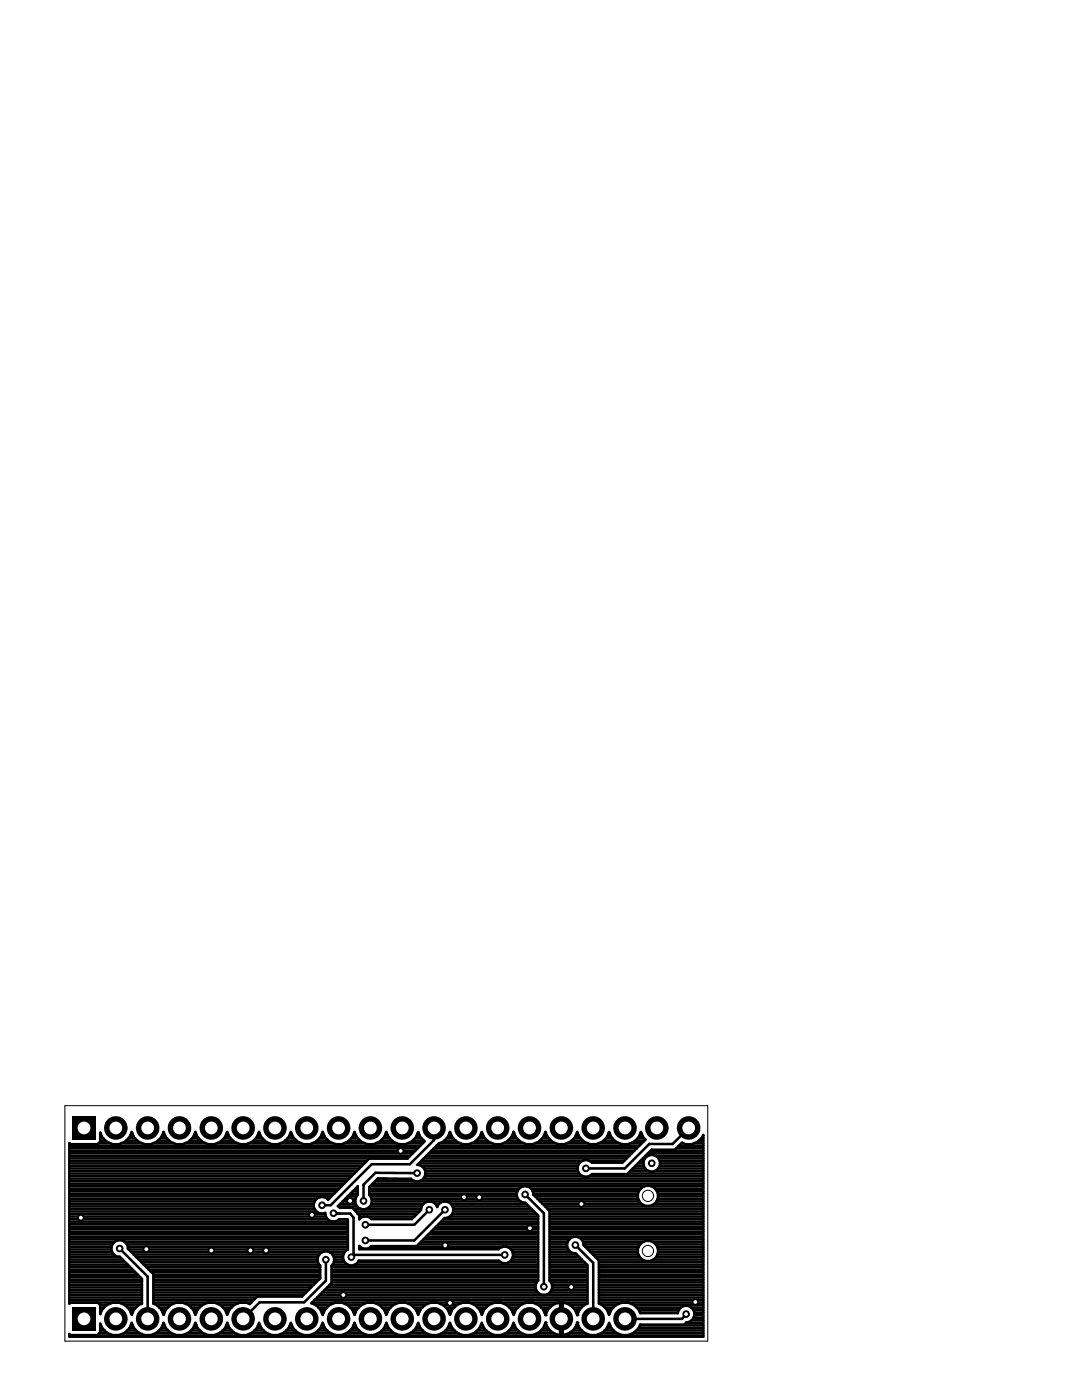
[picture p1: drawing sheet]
<svg xmlns="http://www.w3.org/2000/svg" width="216mm" height="279mm" viewBox="0 0 216 279" stroke-linecap="round" stroke-linejoin="round" font-family="sans-serif">
<g fill="none" stroke="#000" stroke-width=".2">
<path d="M13 220.7h128.2v47h-128.2z"/>
<circle cx="129.3" cy="238.7" r="1.13"/>
<circle cx="129.3" cy="249.7" r="1.13"/>
</g>
<g fill="#000">
<path d="M14.4 222.8h4.7v4.7h-4.7zM14.4 260.9h4.7v4.7h-4.7z"/>
<circle cx="23.1" cy="225.1" r="2.35"/>
<circle cx="29.5" cy="225.1" r="2.35"/>
<circle cx="35.8" cy="225.1" r="2.35"/>
<circle cx="42.2" cy="225.1" r="2.35"/>
<circle cx="48.5" cy="225.1" r="2.35"/>
<circle cx="54.9" cy="225.1" r="2.35"/>
<circle cx="61.2" cy="225.1" r="2.35"/>
<circle cx="67.6" cy="225.1" r="2.35"/>
<circle cx="69.8" cy="239.6" r=".76"/>
<circle cx="72.5" cy="239.7" r=".76"/>
<circle cx="73.9" cy="225.1" r="2.35"/>
<circle cx="79.9" cy="229.7" r=".76"/>
<circle cx="80.3" cy="225.1" r="2.35"/>
<circle cx="83.2" cy="234.1" r=".76"/>
<circle cx="86.6" cy="225.1" r="2.35"/>
<circle cx="92.6" cy="239" r=".76"/>
<circle cx="93" cy="225.1" r="2.35"/>
<circle cx="95.6" cy="239" r=".76"/>
<circle cx="99.3" cy="225.1" r="2.35"/>
<circle cx="104.8" cy="238.4" r=".76"/>
<circle cx="105.7" cy="225.1" r="2.35"/>
<circle cx="112" cy="225.1" r="2.35"/>
<circle cx="116.9" cy="233.2" r=".76"/>
<circle cx="118.4" cy="225.1" r="2.35"/>
<circle cx="124.7" cy="225.1" r="2.35"/>
<circle cx="130" cy="232.2" r=".76"/>
<circle cx="131.1" cy="225.1" r="2.35"/>
<circle cx="137.4" cy="225.1" r="2.35"/>
<circle cx="16.1" cy="243" r=".76"/>
<circle cx="23.9" cy="249.2" r=".76"/>
<circle cx="29.2" cy="249.3" r=".76"/>
<circle cx="42.2" cy="249.6" r=".76"/>
<circle cx="50" cy="249.6" r=".76"/>
<circle cx="53.1" cy="249.6" r=".76"/>
<circle cx="62.2" cy="242.4" r=".76"/>
<circle cx="64.3" cy="240.5" r=".76"/>
<circle cx="65" cy="251.4" r=".76"/>
<circle cx="66.5" cy="242.1" r=".76"/>
<circle cx="68.5" cy="258.4" r=".76"/>
<circle cx="70.1" cy="250.9" r=".76"/>
<circle cx="72.9" cy="247.6" r=".76"/>
<circle cx="72.9" cy="244.4" r=".76"/>
<circle cx="85.7" cy="241.4" r=".76"/>
<circle cx="88.8" cy="241.4" r=".76"/>
<circle cx="88.8" cy="248.5" r=".76"/>
<circle cx="100.7" cy="250.4" r=".76"/>
<circle cx="105.7" cy="245.1" r=".76"/>
<circle cx="108.5" cy="256.8" r=".76"/>
<circle cx="114" cy="256.9" r=".76"/>
<circle cx="114.8" cy="248.5" r=".76"/>
<circle cx="116" cy="240.3" r=".76"/>
<circle cx="138.7" cy="259.8" r=".76"/>
<circle cx="23.1" cy="263.2" r="2.35"/>
<circle cx="29.5" cy="263.2" r="2.35"/>
<circle cx="35.8" cy="263.2" r="2.35"/>
<circle cx="42.2" cy="263.2" r="2.35"/>
<circle cx="48.5" cy="263.2" r="2.35"/>
<circle cx="54.9" cy="263.2" r="2.35"/>
<circle cx="61.2" cy="263.2" r="2.35"/>
<circle cx="67.6" cy="263.2" r="2.35"/>
<circle cx="73.9" cy="263.2" r="2.35"/>
<circle cx="80.3" cy="263.2" r="2.35"/>
<circle cx="86.6" cy="263.2" r="2.35"/>
<circle cx="89.8" cy="260" r=".76"/>
<circle cx="93" cy="263.2" r="2.35"/>
<circle cx="99.3" cy="263.2" r="2.35"/>
<circle cx="105.7" cy="263.2" r="2.35"/>
<circle cx="108.9" cy="262.4" r=".25"/>
<circle cx="108.9" cy="264" r=".25"/>
<circle cx="112" cy="263.2" r="2.35"/>
<circle cx="115.2" cy="264" r=".25"/>
<circle cx="115.2" cy="262.4" r=".25"/>
<circle cx="118.4" cy="263.2" r="2.35"/>
<circle cx="124.7" cy="263.2" r="2.35"/>
<circle cx="136.9" cy="262.3" r=".76"/>
</g>
<g fill="none" stroke="#000" stroke-width=".51">
<path d="M13.8 236.7h54.4M13.8 239.8h49M13.8 239.3h49.4M13.8 238.8h52.3M13.8 238.2h52.9M13.8 237.7h53.4M13.8 237.2h53.9M13.8 236.2h54.9M13.8 235.7h55.4M13.8 235.2h55.9M13.8 234.7h56.4M13.8 234.2h56.9"/>
<path d="M13.8 233.7h57.4M13.8 233.2h57.9M13.8 232.7h58.4M13.8 232.2h58.9M13.8 231.7h59.4M13.8 231.2h67.5M13.8 230.7h68M13.8 230.2h68.6M13.8 229.7h69.1M13.8 229.2h69.6M13.8 228.7h70.1M13.8 228.1h.1"/>
<path d="M19.7 228.1h2.3M20 227.6h1.1M20 227.1h.6M20 226.6h.2M20 226.1h.1M24.2 228.1h4.1M25.2 227.6h2.2M25.7 227.1h1.2M26 226.6h.6M26.2 226.1h.2M30.6 228.1h4.1M31.5 227.6h2.3"/>
<path d="M32 227.1h1.3M32.3 226.6h.6M32.5 226.1h.2M36.9 228.1h4.1M37.9 227.6h2.2M38.4 227.1h1.2M38.7 226.6h.6M38.9 226.1h.2M43.3 228.1h4.1M44.2 227.6h2.3M44.7 227.1h1.3M45 226.6h.6"/>
<path d="M45.2 226.1h.2M49.6 228.1h4.1M50.6 227.6h2.2M51.1 227.1h1.2M51.4 226.6h.6M51.6 226.1h.2M56 228.1h4.1M56.9 227.6h2.3M57.4 227.1h1.3M57.7 226.6h.6M57.9 226.1h.2M62.3 228.1h4.1"/>
<path d="M63.3 227.6h2.2M63.8 227.1h1.2M64.1 226.6h.6M64.3 226.1h.2M65.3 239.3h.3M68.4 239.8h2.5M68.7 228.1h4.1M68.9 239.3h2M69.4 238.8h1.7M69.6 227.6h2.3M69.9 238.2h1.5M70.1 227.1h1.3"/>
<path d="M70.4 237.7h1M70.4 226.6h.6M70.6 226.1h.2M70.9 237.2h.5M71.1 238.7l.3-.2v-1.8l-4 4 .4 .3h1.6a1.22 1.22 0 0 1 1.6 .8M71.1 238.7a1.68 1.68 0 0 0 1.4 2.7 1.68 1.68 0 0 0 1.4-2.7M73.7 238.2h29.4M73.7 237.7h29.6M73.7 237.2h29.9M73.9 236.7h54.8M73.9 238.8h29.2M74.2 239.3h29.2"/>
<path d="M74.2 239.8h29.6M74.4 236.2h65.9M74.9 235.7h7.9M75 228.1h4.1M75.4 235.2h1.7M75.4 235.2l-1.7 1.7v1.6l.2 .2M75.4 235.2l6.6 .1a1.66 1.66 0 0 0 2.8-.5 1.66 1.66 0 0 0-1.5-2.3l4.2-4.3 .9-.3 1-1 .4-1a3.3 3.3 0 0 0 3.2 2.5 3.3 3.3 0 0 0 3.1-2.5 3.3 3.3 0 0 0 3.2 2.5 3.3 3.3 0 0 0 3.2-2.5 3.3 3.3 0 0 0 3.2 2.5 3.3 3.3 0 0 0 3.1-2.5 3.3 3.3 0 0 0 3.2 2.5 3.3 3.3 0 0 0 3.2-2.5 3.3 3.3 0 0 0 3.2 2.5 3.3 3.3 0 0 0 3.1-2.5 3.3 3.3 0 0 0 3.2 2.5 3.3 3.3 0 0 0 3.2-2.5l.4 1 .5 .5-4.6 4.6h-6.1a1.66 1.66 0 0 0-2.4 0 1.66 1.66 0 0 0 0 2.4 1.66 1.66 0 0 0 2.4-.1h7l4.9-4.8h4.7l1.4-1.4a3.1 3.1 0 0 0 4.2-1.6v40.3h-126.5v-.6l.2 .2h5.5l.5-.5v-1.7l.4 .8M76 227.6h2.2M76.5 227.1h1.2M76.8 226.6h.6M77 226.1h.2M81.4 228.1h3"/>
<path d="M82.3 227.6h2.3M82.8 227.1h1.3M83.1 226.6h.6M83.2 234.1h-8.3l-2.4 2.3v3.3M83.3 226.1h.2M83.6 232.2h32M83.7 235.7h56.6M84.1 231.7h32.1M84.1 232.7h31.2M84.5 235.2h55.8M84.6 231.2h40.5M84.6 233.2h30.7"/>
<path d="M84.8 234.7h31.5M84.8 233.7h30.5M84.9 234.2h30.7M85.1 230.7h40.5M85.6 230.2h40.5M86.1 229.7h40.5M86.6 229.2h40.5M86.6 225.1v2.4l-4.8 4.8h-7.6l-8.2 8.2h-1.7M87.1 228.7h40.5M87.7 228.1h4.1M88.7 227.6h2.2M89.2 227.1h1.2"/>
<path d="M89.5 226.6h.6M89.7 226.1h.2M94.1 228.1h4.1M95 227.6h2.3M95.5 227.1h1.3M95.8 226.6h.6M96 226.1h.2M100.4 228.1h4.1M101.4 227.6h2.2M101.9 227.1h1.2M102.2 226.6h.6M102.4 226.1h.2"/>
<path d="M104.4 236.7a1.67 1.67 0 0 0-1.3 1.8 1.67 1.67 0 0 0 1.7 1.5l2.6 2.6v13a1.65 1.65 0 0 0-.5 1.7 1.65 1.65 0 0 0 1.3 1.1M104.8 238.4l3.7 3.7v14.7M105.1 236.7a1.61 1.61 0 0 1 1.3 1.7l3.3 3.3v13.9a1.65 1.65 0 0 1 .4 1.7 1.65 1.65 0 0 1-1.3 1.1M106 237.2h21.9M106.3 237.7h21.2M106.4 238.2h20.9M106.8 238.8h20.5M106.8 228.1h4.1M107.3 239.3h20.1M107.7 227.6h2.3M107.8 239.8h19.8M108.2 227.1h1.3"/>
<path d="M108.5 226.6h.6M108.7 226.1h.2M113.1 228.1h4.1M114.1 227.6h2.2M114.6 227.1h1.2M114.9 226.6h.6M115.1 226.1h.2M117.5 234.7h22.8M117.6 231.7h6.9M119.5 228.1h4.1M120.4 227.6h2.3M120.9 227.1h1.3"/>
<path d="M121.2 226.6h.6M121.4 226.1h.2M125.3 234.2h15M125.8 233.7h3.7M125.8 228.1h2.3M126.3 233.2h2.5M126.8 227.6h1.8M126.8 232.7h1.7M127.3 227.1h1.2M127.3 238.3a2.05 2.05 0 0 1 2-1.7 2.05 2.05 0 0 1 2 1.7M127.3 238.3a2.05 2.05 0 0 0 2 2.4 2.05 2.05 0 0 0 2-2.4M127.3 232.2h1.1"/>
<path d="M127.6 226.6h.6M127.8 231.7h.7M127.8 226.1h.2M128.3 231.2h.4M128.8 230.7h.5M129.3 230.2h11M129.8 229.7h10.5M129.9 236.7h10.4M130.6 233.7h9.7M130.7 237.2h9.6M130.8 230.7h9.5M131 239.8h9.3"/>
<path d="M131.1 237.7h9.2M131.2 239.3h9.1M131.3 238.2h9M131.3 238.8h9M131.3 233.2h9M131.4 231.2h8.9M131.6 232.7h8.7M131.6 231.7h8.7M131.7 232.2h8.6M135 229.2h5.3M135.5 228.7h4.8M136 228.1h.3"/>
<path d="M137.4 225.1l-3.2 3.2h-4.7l-4.8 4.9h-7.8M138.5 228.1h1.8M139.5 227.6h.8M140 227.1h.3M140.3 226.6h.1M13.8 243.3h51.6M13.8 242.8h51.2M13.8 260h14.5M13.8 246.8h55.6M13.8 243.8h55.6M13.8 258.4h14.5M13.8 259.5h14.5"/>
<path d="M13.8 259h14.5M13.8 257.9h14.5M13.8 257.4h14.5M13.8 256.9h14.5M13.8 256.4h14.5M13.8 255.9h14.5M13.8 255.4h14.5M13.8 254.9h14.2M13.8 254.4h13.7M13.8 253.9h13.2M13.8 253.4h12.7M13.8 252.9h12.2"/>
<path d="M13.8 252.4h11.7M13.8 251.9h11.2M13.8 251.4h10.7M13.8 250.9h10.2M13.8 250.4h8.9M13.8 249.9h8.6M13.8 249.4h8.4M13.8 248.9h8.4M13.8 248.3h8.6M13.8 247.8h9.1M13.8 247.3h55.6M13.8 246.3h55.6"/>
<path d="M13.8 245.8h55.6M13.8 245.3h55.6M13.8 244.8h55.6M13.8 244.3h55.6M13.8 242.3h51.1M13.8 241.8h49.4M13.8 241.3h49M13.8 240.8h48.8M13.8 240.3h48.8M19.5 260l.5 .5v1.8l.4-.9 .9-.9 1.2-.5M23.8 260l1.1 .5M23.9 249.2l5.6 5.6v8.4"/>
<path d="M24.9 247.8h44.5M25.3 248.3h44.1M25.5 248.9h43.9M25.7 249.4h43.7M26.2 249.9h38.2M26.7 250.4h37M27.2 250.9h36.3M27.7 251.4h35.7M28.2 251.9h35.2M28.7 252.4h35M29.2 252.9h34.7M29.7 253.4h34.2"/>
<path d="M30.2 253.9h33.7M30.6 260h19.5M30.6 258.4h29.9M30.6 259.5h20M30.6 259h20.6M30.6 257.9h30.5M30.6 257.4h31M30.6 256.9h31.5M30.6 256.4h32M30.6 255.9h32.5M30.6 255.4h33M30.6 254.9h33.3"/>
<path d="M30.6 254.4h33.3M35.2 260l-1.2 .5M36.5 260l1.1 .5M41.5 260l-1.2 .5M42.8 260l1.2 .5M47.9 260l-1.2 .5M49.2 260l.6 .3 1.5-1.5h8.9l3.7-3.7v-2.5a1.66 1.66 0 0 1-.1-2.4 1.66 1.66 0 0 1 2.4 0 1.66 1.66 0 0 1 0 2.4v3.5l-4.1 4 .9 .4M62.2 242.4h.2M62.3 260h54.9M62.8 259.5h54.4M63.3 259h53.9M63.8 258.4h53.4"/>
<path d="M64.3 257.9h43M64.8 257.4h42.2M65 251.4v4.2l-4.3 4.3h-8.9l-3.3 3.3M65.3 256.9h41.6M65.6 249.9h3.2M65.8 256.4h41.1M66.2 255.9h40.9M66.2 255.4h41.2M66.2 254.9h41.2M66.2 254.4h41.2M66.2 253.9h41.2M66.2 253.4h41.2"/>
<path d="M66.2 252.9h41.2M66.2 243.8a1.61 1.61 0 0 1-1.3-1.7 1.67 1.67 0 0 1-2.3-2 1.67 1.67 0 0 1 2.9-.7l8.2-8.2h7.6l3.4-3.4-.8-.9-.5-1a3.3 3.3 0 0 1-3.1 2.5 3.3 3.3 0 0 1-3.2-2.5 3.3 3.3 0 0 1-3.2 2.5 3.3 3.3 0 0 1-3.2-2.5 3.3 3.3 0 0 1-3.1 2.5 3.3 3.3 0 0 1-3.2-2.5 3.3 3.3 0 0 1-3.2 2.5 3.3 3.3 0 0 1-3.2-2.5 3.3 3.3 0 0 1-3.1 2.5 3.3 3.3 0 0 1-3.2-2.5 3.3 3.3 0 0 1-3.2 2.5 3.3 3.3 0 0 1-3.2-2.5 3.3 3.3 0 0 1-3.1 2.5 3.3 3.3 0 0 1-3.2-2.5 3.3 3.3 0 0 1-3.2 2.5 3.3 3.3 0 0 1-3.2-2.5 3.3 3.3 0 0 1-3.1 2.5 3.3 3.3 0 0 1-3.2-2.5 3.3 3.3 0 0 1-3.1 2.5 3.3 3.3 0 0 1-3.2-2.3v1.7l-.5 .5h-5.5l-.2-.2v32.1l.2-.2M66.3 250.4h2.2M66.4 252.4h3M66.6 250.9h1.9M66.6 251.9h2.2M66.7 251.4h1.8M66.9 243.8l.8-.5 1.7 .1v6M66.9 260l-1.2 .5M67.5 240.8h3.8M67.9 240.3h3.1M67.9 242.2l-1.4-.1 3.4 .1 .6 .8v7.4"/>
<path d="M68.2 260l1.2 .5M69.4 249.4a1.66 1.66 0 0 0-.5 2.7 1.66 1.66 0 0 0 2.7-.5h27.9a1.63 1.63 0 0 0 2.6-.2M70.5 250.4h30.2M70.5 250.4l-.4 .5M70.6 241.3h1.5M70.8 252.4h36.6M71 241.8l.7 .7v.8l.9-.5M71 241.8h12.7M71.4 242.3h11.8M71.4 251.9h28.5M71.7 243.3h.1M71.7 248.9h.2"/>
<path d="M71.7 242.8h11M73 241.3h11M73.2 242.8l.9 .5h8.1l1.8-1.8a1.65 1.65 0 0 1 1.4-1.7 1.65 1.65 0 0 1 1.8 1.1 1.66 1.66 0 0 1 2-1.1 1.66 1.66 0 0 1 1.3 1.8 1.66 1.66 0 0 1-1.7 1.5l-5.7 5.6h-9a1.58 1.58 0 0 1-2.4 0v.6h27.8a1.67 1.67 0 0 1 2.3-.2 1.67 1.67 0 0 1 .3 2.3M73.3 260l-1.2 .5M73.8 240.8h10.4M74 248.9h26.2M74.1 240.3h10.4M74.6 260l1.1 .5 1 .9 .4 1 .4-1 .9-.9M79.6 260l-1.2 .5M80.9 260l1.2 .5M83.5 248.3h23.9M84 247.8h23.4"/>
<path d="M84.5 247.3h22.9M85 246.8h22.4M85.5 246.3h21.9M85.7 241.4l-3 3h-9.8M86 260l-1.2 .5-.9 .9-.5 1-.4-1-.9-.9M86 245.8h21.4M86.5 245.3h20.9M86.8 240.3h.8M87 244.8h20.4M87.2 240.8h.1M87.3 260l1.1 .5M87.5 244.3h19.9"/>
<path d="M88 243.8h19.4M88.5 243.3h18.9M88.8 241.4l-6.1 6.2h-9.8M89.8 242.8h17.6M90 240.3h15M90.2 242.3h16.9M90.3 240.8h15.3M90.4 241.8h16.2M90.4 241.3h15.7M92.3 260l-1.2 .5M93.6 260l1.2 .5M98.7 260l-1.2 .5"/>
<path d="M100 260l1.1 .5M101.2 248.9h6.2M101.6 251.9h5.8M102 249.4h5.4M102.1 251.4h5.3M102.3 249.9h5.1M102.3 250.9h5.1M102.4 250.4h5M105 260l-1.2 .5M106.3 260l1.2 .5M108.3 240.3h19.7M108.8 240.8h31.5"/>
<path d="M109.3 241.3h31M109.7 243.3h30.6M109.7 242.8h30.6M109.7 246.8h30.6M109.7 243.8h30.6M109.7 255.4h7.5M109.7 254.9h7.5M109.7 254.4h7.5M109.7 253.9h7.5M109.7 253.4h7.5M109.7 252.9h7.5M109.7 252.4h7.4"/>
<path d="M109.7 251.9h6.9M109.7 251.4h6.4M109.7 250.9h5.9M109.7 250.4h5.4M109.7 249.9h4.2M109.7 249.4h3.7M109.7 248.9h3.5M109.7 248.3h3.5M109.7 247.8h3.6M109.7 247.3h3.9M109.7 246.3h30.6M109.7 245.8h30.6"/>
<path d="M109.7 245.3h30.6M109.7 244.8h30.6M109.7 244.3h30.6M109.7 242.3h30.6M109.7 241.8h30.6M109.7 257.9h7.5M109.9 255.9h7.3M110 257.4h7.2M110.2 256.4h7M110.2 256.9h7M114.5 246.8a1.67 1.67 0 0 0-1.4 1.8 1.67 1.67 0 0 0 1.7 1.5l2.4 2.4v7.7l-.7 .3M114.8 248.5l3.6 3.5v11.2"/>
<path d="M115.1 246.8a1.61 1.61 0 0 1 1.4 1.7l3 3.1v8.6l.7 .3M116 247.3h24.3M116.3 247.8h12.1M116.5 248.3h11.2M116.8 248.9h10.6M117.3 249.4h10M117.8 249.9h9.5M118.3 250.4h9.1M118.8 250.9h8.9M119.3 251.4h8.9M119.5 260h20.8M119.5 258.4h20.8"/>
<path d="M119.5 259.5h20.8M119.5 259h20.8M119.5 257.9h20.8M119.5 257.4h20.8M119.5 256.9h20.8M119.5 256.4h20.8M119.5 255.9h20.8M119.5 255.4h20.8M119.5 254.9h20.8M119.5 254.4h20.8M119.5 253.9h20.8M119.5 253.4h20.8"/>
<path d="M119.5 252.9h20.8M119.5 252.4h20.8M119.5 251.9h20.8M124.1 260l-1.2 .5M125.4 260l1.1 .5M130.2 247.8h10.1M130.4 251.4h9.9M130.5 240.3h9.8M130.8 248.3h9.5M130.9 250.9h9.4M131.1 248.9h9.2M131.2 250.4h9.1"/>
<path d="M131.3 249.9h9M131.3 249.4h9M13.8 266.5h126.5M19.9 266h1.5M20 260.5h1.3M20 265.5h.8M20 265h.4M20 264.5h.1M20 262h.1M20 261.5h.3M20 261h.8M20.4 265a3.3 3.3 0 0 0 3.3 1.5 3.3 3.3 0 0 0 2.6-2.5 3.3 3.3 0 0 0 2.6 2.5 3.3 3.3 0 0 0 3.3-1.5"/>
<path d="M24.8 266h3M24.9 260.5l1 .9 .4 1 .4-1 .9-.9M25 260.5h2.6M25.4 265.5h1.8M25.5 261h1.6M25.9 265h.8M25.9 261.5h.8M26.1 264.5h.4M26.1 262h.4M27.6 260.5l.7-.3v-5l-4.4-4.4a1.66 1.66 0 0 1-1.7-1.6 1.66 1.66 0 0 1 1.7-1.7 1.66 1.66 0 0 1 1.6 1.7l5.1 5.1v5.9l.7 .3 .9 .9 .4 1 .5-1 .9-.9M31.1 266h3M31.3 260.5h2.7"/>
<path d="M31.7 265.5h1.8M31.8 261h1.7M32.2 265l.4-1 .5 1M32.2 265h.9M32.3 261.5h.7M32.4 264.5h.4M32.5 262h.3M33.1 265a3.3 3.3 0 0 0 5.5 0M37.5 266h3M37.6 260.5l1 .9 .4 1 .4-1 .9-.9M37.7 260.5h2.6M38.1 265.5h1.8"/>
<path d="M38.2 261h1.6M38.6 265l.4-1 .4 1M38.6 265h.8M38.6 261.5h.8M38.8 264.5h.4M38.8 262h.4M39.4 265a3.3 3.3 0 0 0 3.3 1.5 3.3 3.3 0 0 0 2.6-2.5l.5 1M43.8 266h3M44 260.5l.9 .9 .4 1 .5-1 .9-.9M44 260.5h2.7M44.4 265.5h1.8M44.5 261h1.7"/>
<path d="M44.9 265h.9M45 261.5h.7M45.1 264.5h.4M45.2 262h.3M45.8 265a3.3 3.3 0 0 0 5.5 0M50.2 266h3M50.8 265.5h1.8M51.3 265l.4-1 .4 1M51.3 265h.8M51.5 264.5h.4M52.1 265a3.3 3.3 0 0 0 5.5 0M56.5 266h3"/>
<path d="M57.1 265.5h1.8M57.6 265l.4-1 .5 1M57.6 265h.9M57.8 264.5h.4M58.5 265a3.3 3.3 0 0 0 5.5 0M62.9 266h3M63 260.5l1 .9 .4 1 .4-1 .9-.9M63.1 260.5h2.6M63.5 265.5h1.8M63.6 261h1.6M64 265l.4-1 .4 1M64 265h.8"/>
<path d="M64 261.5h.8M64.2 264.5h.4M64.2 262h.4M64.8 265a3.3 3.3 0 0 0 3.3 1.5 3.3 3.3 0 0 0 2.6-2.5 3.3 3.3 0 0 0 2.7 2.5 3.3 3.3 0 0 0 3.3-1.5M69.2 266h3M69.4 260.5l.9 .9 .4 1 .5-1 .9-.9M69.4 260.5h2.7M69.8 265.5h1.8M69.9 261h1.7M70.3 265h.9M70.4 261.5h.7M70.5 264.5h.4"/>
<path d="M70.6 262h.3M75.6 266h3M75.8 260.5h2.6M76.2 265.5h1.8M76.3 261h1.6M76.7 265l.4-1 .4 1M76.7 265h.8M76.7 261.5h.8M76.9 264.5h.4M76.9 262h.4M77.5 265a3.3 3.3 0 0 0 5.5 0M81.9 266h3"/>
<path d="M82.1 260.5h2.7M82.5 265.5h1.8M82.6 261h1.7M83 265l.4-1 .5 1M83 265h.9M83.1 261.5h.7M83.2 264.5h.4M83.3 262h.3M83.9 265a3.3 3.3 0 0 0 3.3 1.5 3.3 3.3 0 0 0 2.6-2.5 3.3 3.3 0 0 0 2.6 2.5 3.3 3.3 0 0 0 3.3-1.5M88.3 266h3M88.4 260.5l1 .9 .4 1 .4-1 .9-.9M88.5 260.5h2.6"/>
<path d="M88.9 265.5h1.8M89 261h1.6M89.4 265h.8M89.4 261.5h.8M89.6 264.5h.4M89.6 262h.4M94.6 266h3M94.8 260.5l.9 .9 .4 1 .5-1 .9-.9M94.8 260.5h2.7M95.2 265.5h1.8M95.3 261h1.7M95.7 265l.4-1 .5 1"/>
<path d="M95.7 265h.9M95.8 261.5h.7M95.9 264.5h.4M96 262h.3M96.6 265a3.3 3.3 0 0 0 5.5 0M101 266h3M101.1 260.5l1 .9 .4 1 .4-1 .9-.9M101.2 260.5h2.6M101.6 265.5h1.8M101.7 261h1.6M102.1 265l.4-1 .4 1M102.1 265h.8"/>
<path d="M102.1 261.5h.8M102.3 264.5h.4M102.3 262h.4M102.9 265a3.3 3.3 0 0 0 5.5 0M107.3 266h3.1M107.5 260.5l.9 .9 .5 1 .3-.9M107.5 260.5h2.8M107.9 265.5h1.8M108 261h1.7M108.4 265h.9M108.5 261.5h.8M108.6 264.5h.4"/>
<path d="M108.7 262h.3M108.8 264h.1M108.9 264l-.5 1M108.9 264a3.2 3.2 0 0 0 2.9 2.4M110.3 260.4l1.5-.4v3h.5v-3a3.2 3.2 0 0 1 2.5 1.5M110.3 260.4l-1.1 1.1M111.8 266.4h.1M111.8 266.4v-2.9h.5v2.9M111.8 266h.5M111.8 265.5h.5M111.8 265h.5M111.8 264.5h.5"/>
<path d="M111.8 264h.5M111.8 263.5h.5M111.8 262.5h.5M111.8 262h.5M111.8 261.5h.5M111.8 261h.5M111.8 260.5h.5M112.3 266.4h.1M113.6 266h3.1M113.8 260.5h2.7M114.3 265.5h1.8M114.4 261h1.6"/>
<path d="M114.7 265h.9M114.8 261.5h.8M115 264.5h.4M115 262h.4M115.2 264h.1M115.2 264a3.3 3.3 0 0 0 2.6 2.5 3.3 3.3 0 0 0 3.3-1.5M115.2 264a3.2 3.2 0 0 1-2.9 2.4M116.5 260.5l-.9 .9-.4 1-.4-.9M120 266h3M120.2 260.5l.9 .9 .4 1 .5-1 .9-.9M120.2 260.5h2.7M120.6 265.5h1.8"/>
<path d="M120.7 261h1.7M121.1 265l.4-1 .5 1M121.1 265h.9M121.2 261.5h.7M121.3 264.5h.4M121.4 262h.3M122 265a3.3 3.3 0 0 0 5.5 0M126.4 266h13.9M126.5 260.5l1 .9 .2 .7h7.6a1.67 1.67 0 0 1 1.7-1.5 1.67 1.67 0 0 1 1.6 1.6 1.67 1.67 0 0 1-1.6 1.7l-.4 .5h-8.9l-.2 .6M126.6 260.5h13.7M127 265.5h13.3M127.1 261h8.8"/>
<path d="M127.5 265h12.8M127.5 261.5h7.9M127.7 264.5h12.6M127.7 262h7.6M136.9 264h3.4M136.9 262.3l-.8 .9h-11.4M138 261h2.3M138 263.5h2.3M138.4 261.5h1.9M138.4 263h1.9M138.6 262.5h1.7M138.6 262h1.7"/>
<circle cx="130" cy="232.2" r="1.68"/>
<circle cx="129.3" cy="249.7" r="2.05"/>
</g>
<g fill="#fff">
<circle cx="16.8" cy="263.2" r="1.27"/>
<circle cx="23.1" cy="263.2" r="1.27"/>
<circle cx="29.5" cy="263.2" r="1.27"/>
<circle cx="35.8" cy="263.2" r="1.27"/>
<circle cx="42.2" cy="263.2" r="1.27"/>
<circle cx="48.5" cy="263.2" r="1.27"/>
<circle cx="54.9" cy="263.2" r="1.27"/>
<circle cx="61.2" cy="263.2" r="1.27"/>
<circle cx="67.6" cy="263.2" r="1.27"/>
<circle cx="73.9" cy="263.2" r="1.27"/>
<circle cx="80.3" cy="263.2" r="1.27"/>
<circle cx="86.6" cy="263.2" r="1.27"/>
<circle cx="93" cy="263.2" r="1.27"/>
<circle cx="99.3" cy="263.2" r="1.27"/>
<circle cx="105.7" cy="263.2" r="1.27"/>
<circle cx="112" cy="263.2" r="1.27"/>
<circle cx="118.4" cy="263.2" r="1.27"/>
<circle cx="124.7" cy="263.2" r="1.27"/>
<circle cx="16.8" cy="225.1" r="1.27"/>
<circle cx="23.1" cy="225.1" r="1.27"/>
<circle cx="29.5" cy="225.1" r="1.27"/>
<circle cx="35.8" cy="225.1" r="1.27"/>
<circle cx="42.2" cy="225.1" r="1.27"/>
<circle cx="48.5" cy="225.1" r="1.27"/>
<circle cx="54.9" cy="225.1" r="1.27"/>
<circle cx="61.2" cy="225.1" r="1.27"/>
<circle cx="67.6" cy="225.1" r="1.27"/>
<circle cx="73.9" cy="225.1" r="1.27"/>
<circle cx="80.3" cy="225.1" r="1.27"/>
<circle cx="86.6" cy="225.1" r="1.27"/>
<circle cx="93" cy="225.1" r="1.27"/>
<circle cx="99.3" cy="225.1" r="1.27"/>
<circle cx="105.7" cy="225.1" r="1.27"/>
<circle cx="112" cy="225.1" r="1.27"/>
<circle cx="118.4" cy="225.1" r="1.27"/>
<circle cx="124.7" cy="225.1" r="1.27"/>
<circle cx="131.1" cy="225.1" r="1.27"/>
<circle cx="137.4" cy="225.1" r="1.27"/>
<circle cx="92.6" cy="239" r=".38"/>
<circle cx="116" cy="240.3" r=".38"/>
<circle cx="68.5" cy="258.4" r=".38"/>
<circle cx="89.8" cy="260" r=".38"/>
<circle cx="62.2" cy="242.4" r=".38"/>
<circle cx="42.2" cy="249.6" r=".38"/>
<circle cx="79.9" cy="229.7" r=".38"/>
<circle cx="69.9" cy="239.6" r=".38"/>
<circle cx="114" cy="256.9" r=".38"/>
<circle cx="50" cy="249.6" r=".38"/>
<circle cx="53.1" cy="249.6" r=".38"/>
<circle cx="138.7" cy="259.8" r=".38"/>
<circle cx="16.1" cy="243" r=".38"/>
<circle cx="29.2" cy="249.3" r=".38"/>
<circle cx="95.6" cy="239" r=".38"/>
<circle cx="105.7" cy="245.1" r=".38"/>
<circle cx="88.8" cy="248.5" r=".38"/>
<circle cx="72.5" cy="239.7" r=".38"/>
<circle cx="83.2" cy="234.1" r=".38"/>
<circle cx="136.9" cy="262.3" r=".38"/>
<circle cx="108.5" cy="256.8" r=".38"/>
<circle cx="104.8" cy="238.4" r=".38"/>
<circle cx="114.8" cy="248.5" r=".38"/>
<circle cx="100.7" cy="250.4" r=".38"/>
<circle cx="70.1" cy="250.9" r=".38"/>
<circle cx="66.5" cy="242.1" r=".38"/>
<circle cx="23.9" cy="249.2" r=".38"/>
<circle cx="65" cy="251.4" r=".38"/>
<circle cx="64.3" cy="240.5" r=".38"/>
<circle cx="72.9" cy="244.4" r=".38"/>
<circle cx="85.7" cy="241.4" r=".38"/>
<circle cx="72.9" cy="247.6" r=".38"/>
<circle cx="88.8" cy="241.4" r=".38"/>
<circle cx="116.9" cy="233.2" r=".38"/>
<circle cx="130" cy="232.2" r=".38"/>
</g>
</svg>
